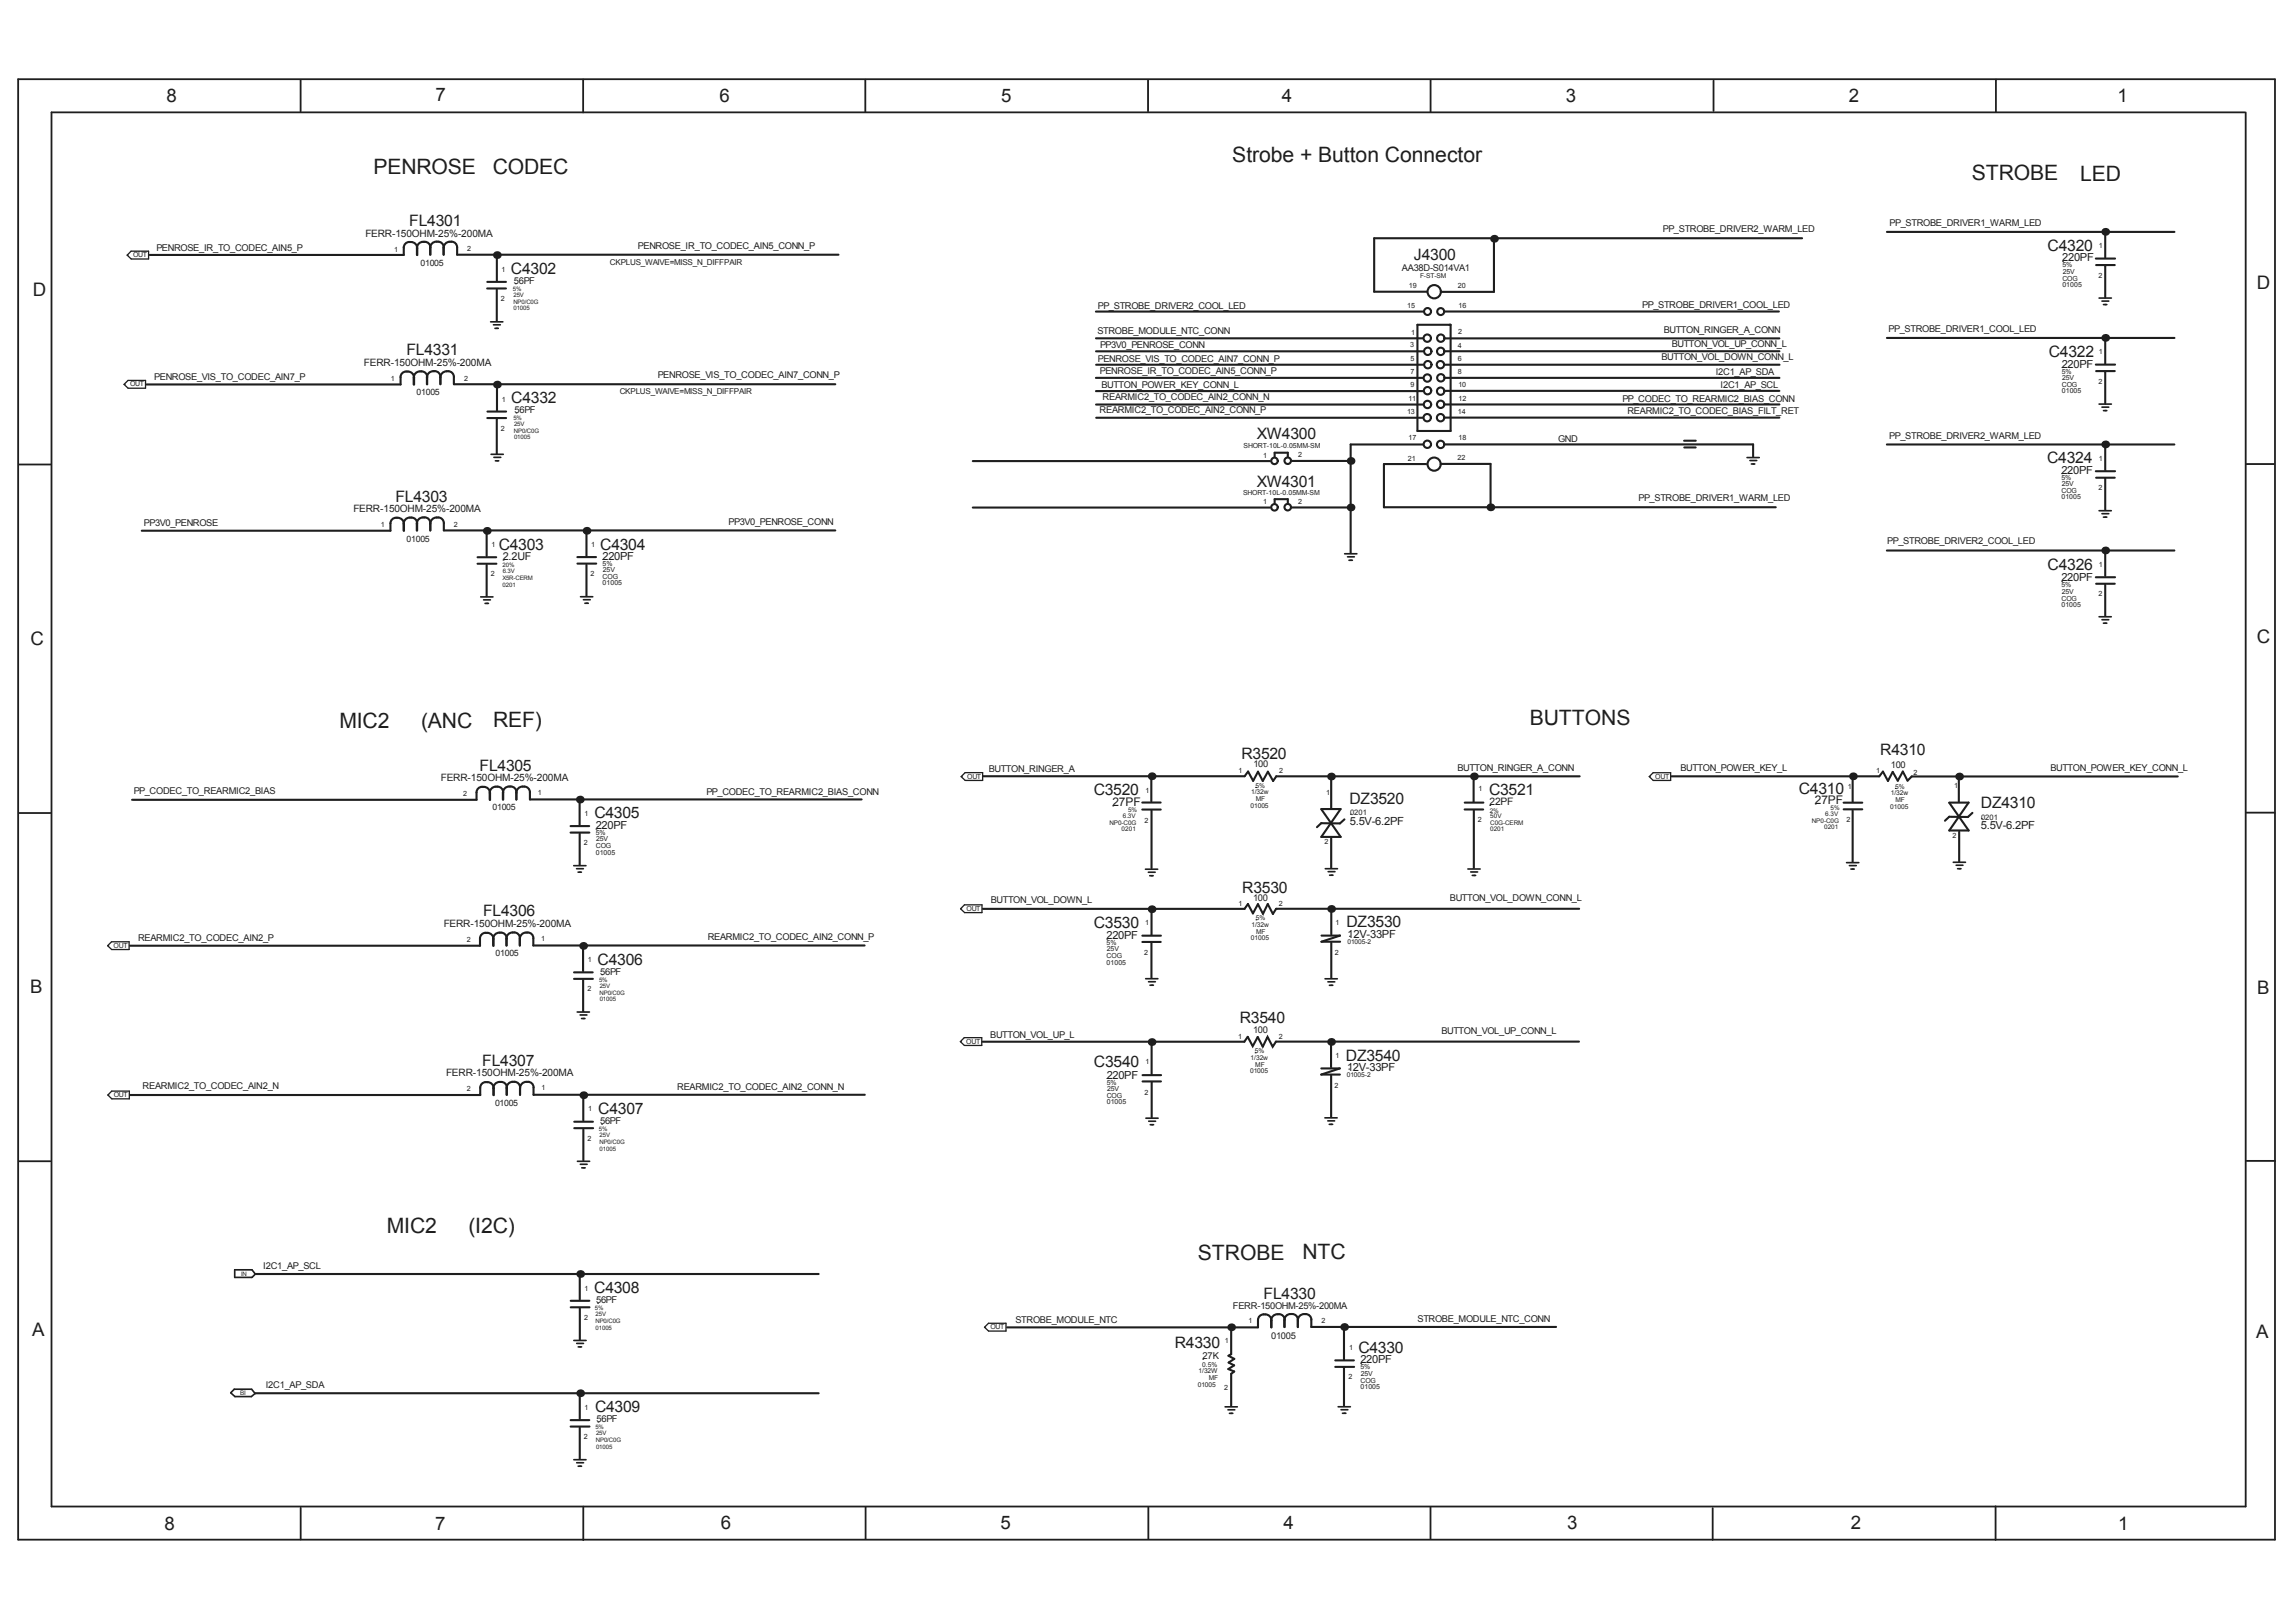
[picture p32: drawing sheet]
<svg xmlns="http://www.w3.org/2000/svg" width="297mm" height="210mm" viewBox="0 0 297 210" stroke-linecap="round" stroke-linejoin="round" font-family="sans-serif">
<defs><g id="words">
<g font-size="2.7" fill="#1e1e1e">
<text x="48.3" y="22.5">PENROSE</text>
<text x="63.8" y="22.6">CODEC</text>
<text x="159.4" y="20.9">Strobe + Button Connector</text>
<text x="255.1" y="23.3">STROBE</text>
<text x="269.1" y="23.4">LED</text>
<text x="43.9" y="94.2">MIC2</text>
<text x="54.5" y="94.3">(ANC</text>
<text x="63.8" y="94.1">REF)</text>
<text x="197.9" y="93.8">BUTTONS</text>
<text x="50.1" y="159.6">MIC2</text>
<text x="60.6" y="159.5">(I2C)</text>
<text x="155" y="163">STROBE</text>
<text x="168.5" y="162.9">NTC</text>
</g>
<g font-size="2.4" fill="#1e1e1e">
<text x="21.6" y="13.3">8</text>
<text x="56.3" y="13.1">7</text>
<text x="93.1" y="13.3">6</text>
<text x="129.5" y="13.2">5</text>
<text x="165.8" y="13.3">4</text>
<text x="202.6" y="13.2">3</text>
<text x="239.2" y="13.1">2</text>
<text x="274" y="13.2">1</text>
<text x="4.2" y="38.3">D</text>
<text x="292" y="37.4">D</text>
<text x="3.9" y="83.4">C</text>
<text x="292" y="83.3">C</text>
<text x="3.9" y="128.4">B</text>
<text x="292" y="128.6">B</text>
<text x="4.2" y="172.9">A</text>
<text x="291.9" y="173.1">A</text>
<text x="21.3" y="198">8</text>
<text x="56.3" y="197.9">7</text>
<text x="93.3" y="197.9">6</text>
<text x="129.4" y="197.9">5</text>
<text x="166.1" y="197.9">4</text>
<text x="202.7" y="197.9">3</text>
<text x="239.4" y="197.9">2</text>
<text x="274" y="198">1</text>
</g>
<g font-size="2" fill="#1e1e1e">
<text x="52.9" y="29.3">FL4301</text>
<text x="66.1" y="35.5">C4302</text>
<text x="182.9" y="33.7">J4300</text>
<text x="264.9" y="32.4">C4320</text>
<text x="52.6" y="45.9">FL4331</text>
<text x="265.1" y="46.2">C4322</text>
<text x="66.1" y="52.1">C4332</text>
<text x="162.6" y="56.9">XW4300</text>
<text x="264.8" y="59.9">C4324</text>
<text x="51.2" y="65">FL4303</text>
<text x="162.6" y="63.1">XW4301</text>
<text x="64.5" y="71.1">C4303</text>
<text x="77.7" y="71.2">C4304</text>
<text x="264.9" y="73.7">C4326</text>
<text x="62" y="99.8">FL4305</text>
<text x="160.6" y="98.2">R3520</text>
<text x="243.3" y="97.7">R4310</text>
<text x="76.9" y="105.9">C4305</text>
<text x="141.5" y="102.8">C3520</text>
<text x="174.6" y="104">DZ3520</text>
<text x="192.6" y="102.9">C3521</text>
<text x="232.7" y="102.7">C4310</text>
<text x="256.3" y="104.5">DZ4310</text>
<text x="62.5" y="118.6">FL4306</text>
<text x="160.7" y="115.6">R3530</text>
<text x="174.2" y="120">DZ3530</text>
<text x="77.3" y="124.8">C4306</text>
<text x="141.5" y="120">C3530</text>
<text x="62.4" y="137.9">FL4307</text>
<text x="160.4" y="132.4">R3540</text>
<text x="174.1" y="137.3">DZ3540</text>
<text x="141.5" y="138">C3540</text>
<text x="77.4" y="144.1">C4307</text>
<text x="76.9" y="167.3">C4308</text>
<text x="163.5" y="168.1">FL4330</text>
<text x="152" y="174.5">R4330</text>
<text x="175.7" y="175">C4330</text>
<text x="77" y="182.7">C4309</text>
</g>
<g font-size="1.5" fill="#1e1e1e">
<text x="143.9" y="104.3">27PF</text>
<text x="234.8" y="104.1">27PF</text>
</g>
<g font-size="1.4" fill="#1e1e1e">
<text x="266.8" y="33.8">220PF</text>
<text x="266.7" y="47.6">220PF</text>
<text x="266.7" y="61.3">220PF</text>
<text x="65" y="72.5">2.2UF</text>
<text x="78" y="72.4">220PF</text>
<text x="266.7" y="75.2">220PF</text>
<text x="77.1" y="107.3">220PF</text>
<text x="174.6" y="106.7">5.5V-6.2PF</text>
<text x="256.3" y="107.3">5.5V-6.2PF</text>
<text x="143.2" y="121.6">220PF</text>
<text x="174.3" y="121.4">12V-33PF</text>
<text x="143.2" y="139.6">220PF</text>
<text x="174.3" y="138.6">12V-33PF</text>
<text x="176" y="176.5">220PF</text>
</g>
<g font-size="1.3" fill="#1e1e1e">
<text x="47.3" y="30.6">FERR-150OHM-25%-200MA</text>
<text x="47.1" y="47.4">FERR-150OHM-25%-200MA</text>
<text x="45.7" y="66.3">FERR-150OHM-25%-200MA</text>
<text x="57" y="101">FERR-150OHM-25%-200MA</text>
<text x="192.7" y="104.2">22PF</text>
<text x="57.4" y="120">FERR-150OHM-25%-200MA</text>
<text x="57.7" y="139.3">FERR-150OHM-25%-200MA</text>
</g>
<g font-size="1.2" fill="#1e1e1e">
<text x="244.5" y="29.3">PP_STROBE_DRIVER1_WARM_LED</text>
<text x="20.2" y="32.5">PENROSE_IR_TO_CODEC_AIN5_P</text>
<text x="82.5" y="32.2">PENROSE_IR_TO_CODEC_AIN5_CONN_P</text>
<text x="181.4" y="35">AA38D-S014VA1</text>
<text x="215.1" y="30.1">PP_STROBE_DRIVER2_WARM_LED</text>
<text x="66.5" y="36.7">56PF</text>
<text x="142" y="39.9">PP_STROBE_DRIVER2_COOL_LED</text>
<text x="212.5" y="39.9">PP_STROBE_DRIVER1_COOL_LED</text>
<text x="142" y="43.2">STROBE_MODULE_NTC_CONN</text>
<text x="142" y="46.9">PENROSE_VIS_TO_CODEC_AIN7_CONN_P</text>
<text x="142.3" y="45.1">PP3V0_PENROSE_CONN</text>
<text x="214.9" y="46.6">BUTTON_VOL_DOWN_CONN_L</text>
<text x="215.2" y="43.1">BUTTON_RINGER_A_CONN</text>
<text x="216.3" y="44.9">BUTTON_VOL_UP_CONN_L</text>
<text x="244.3" y="43">PP_STROBE_DRIVER1_COOL_LED</text>
<text x="20" y="49.2">PENROSE_VIS_TO_CODEC_AIN7_P</text>
<text x="66.6" y="53.4">56PF</text>
<text x="85.1" y="48.9">PENROSE_VIS_TO_CODEC_AIN7_CONN_P</text>
<text x="142.3" y="53.5">REARMIC2_TO_CODEC_AIN2_CONN_P</text>
<text x="142.3" y="48.4">PENROSE_IR_TO_CODEC_AIN5_CONN_P</text>
<text x="142.5" y="50.2">BUTTON_POWER_KEY_CONN_L</text>
<text x="142.6" y="51.8">REARMIC2_TO_CODEC_AIN2_CONN_N</text>
<text x="209.9" y="52">PP_CODEC_TO_REARMIC2_BIAS_CONN</text>
<text x="210.5" y="53.6">REARMIC2_TO_CODEC_BIAS_FILT_RET</text>
<text x="222" y="48.5">I2C1_AP_SDA</text>
<text x="222.6" y="50.2">I2C1_AP_SCL</text>
<text x="201.6" y="57.2">GND</text>
<text x="244.4" y="56.8">PP_STROBE_DRIVER2_WARM_LED</text>
<text x="212" y="64.9">PP_STROBE_DRIVER1_WARM_LED</text>
<text x="18.6" y="68">PP3V0_PENROSE</text>
<text x="94.3" y="68">PP3V0_PENROSE_CONN</text>
<text x="244.2" y="70.4">PP_STROBE_DRIVER2_COOL_LED</text>
<text x="127.9" y="99.9">BUTTON_RINGER_A</text>
<text x="162.2" y="99.3">100</text>
<text x="188.5" y="99.8">BUTTON_RINGER_A_CONN</text>
<text x="217.4" y="99.8">BUTTON_POWER_KEY_L</text>
<text x="244.6" y="99.3">100</text>
<text x="265.3" y="99.8">BUTTON_POWER_KEY_CONN_L</text>
<text x="17.3" y="102.8">PP_CODEC_TO_REARMIC2_BIAS</text>
<text x="91.4" y="102.9">PP_CODEC_TO_REARMIC2_BIAS_CONN</text>
<text x="128.2" y="116.9">BUTTON_VOL_DOWN_L</text>
<text x="162.1" y="116.6">100</text>
<text x="187.6" y="116.6">BUTTON_VOL_DOWN_CONN_L</text>
<text x="17.9" y="121.7">REARMIC2_TO_CODEC_AIN2_P</text>
<text x="91.6" y="121.7">REARMIC2_TO_CODEC_AIN2_CONN_P</text>
<text x="77.7" y="126.1">56PF</text>
<text x="128.1" y="134.4">BUTTON_VOL_UP_L</text>
<text x="162.1" y="133.7">100</text>
<text x="186.5" y="133.8">BUTTON_VOL_UP_CONN_L</text>
<text x="18.5" y="140.9">REARMIC2_TO_CODEC_AIN2_N</text>
<text x="87.6" y="141">REARMIC2_TO_CODEC_AIN2_CONN_N</text>
<text x="77.6" y="145.5">56PF</text>
<text x="34.1" y="164.2">I2C1_AP_SCL</text>
<text x="77.1" y="168.7">56PF</text>
<text x="131.4" y="171.2">STROBE_MODULE_NTC</text>
<text x="159.5" y="169.3">FERR-150OHM-25%-200MA</text>
<text x="164.5" y="173.2">01005</text>
<text x="183.4" y="171">STROBE_MODULE_NTC_CONN</text>
<text x="34.4" y="179.7">I2C1_AP_SDA</text>
<text x="155.6" y="175.9">27K</text>
<text x="77.2" y="184">56PF</text>
</g>
<g font-size="1.1" fill="#1e1e1e">
<text x="54.4" y="34.4">01005</text>
<text x="53.9" y="51.1">01005</text>
<text x="52.6" y="70.1">01005</text>
<text x="63.7" y="104.8">01005</text>
<text x="64.1" y="123.7">01005</text>
<text x="64" y="143.1">01005</text>
</g>
<g font-size="1" fill="#1e1e1e">
<text x="78.9" y="34.3">CKPLUS_WAIVE=MISS_N_DIFFPAIR</text>
<text x="80.2" y="51">CKPLUS_WAIVE=MISS_N_DIFFPAIR</text>
<text x="174.7" y="105.5">0201</text>
<text x="256.3" y="106.1">0201</text>
</g>
<g font-size=".9" fill="#1e1e1e">
<text x="17.2" y="33.3">OUT</text>
<text x="51" y="32.6">1</text>
<text x="60.5" y="32.5">2</text>
<text x="64.9" y="35.2">1</text>
<text x="266.8" y="34.6">5%</text>
<text x="266.9" y="35.4">25V</text>
<text x="271.5" y="35.9">2</text>
<text x="271.5" y="32.1">1</text>
<text x="64.8" y="39">2</text>
<text x="182" y="39.8">15</text>
<text x="182.3" y="37.3">19</text>
<text x="183.7" y="36">F-ST-SM</text>
<text x="188.6" y="37.3">20</text>
<text x="188.7" y="39.9">16</text>
<text x="266.8" y="37.2">01005</text>
<text x="266.8" y="36.3">COG</text>
<text x="182.4" y="45">3</text>
<text x="182.5" y="46.7">5</text>
<text x="182.6" y="43.3">1</text>
<text x="188.6" y="45">4</text>
<text x="188.6" y="46.7">6</text>
<text x="188.6" y="43.2">2</text>
<text x="271.5" y="45.9">1</text>
<text x="16.8" y="50">OUT</text>
<text x="50.6" y="49.3">1</text>
<text x="60" y="49.3">2</text>
<text x="64.9" y="52">1</text>
<text x="182" y="53.6">13</text>
<text x="182.2" y="51.9">11</text>
<text x="182.5" y="48.4">7</text>
<text x="182.5" y="50.1">9</text>
<text x="188.6" y="48.4">8</text>
<text x="188.6" y="53.6">14</text>
<text x="188.7" y="50.1">10</text>
<text x="188.7" y="51.9">12</text>
<text x="266.7" y="48.4">5%</text>
<text x="266.7" y="50.9">01005</text>
<text x="266.7" y="50.1">COG</text>
<text x="266.8" y="49.2">25V</text>
<text x="271.5" y="49.7">2</text>
<text x="64.8" y="55.7">2</text>
<text x="160.9" y="58">SHORT-10L-0.05MM-SM</text>
<text x="163.4" y="59.2">1</text>
<text x="168" y="59.2">2</text>
<text x="182.1" y="59.6">21</text>
<text x="182.2" y="57">17</text>
<text x="188.6" y="59.6">22</text>
<text x="188.7" y="57">18</text>
<text x="271.5" y="59.7">1</text>
<text x="160.8" y="64.1">SHORT-10L-0.05MM-SM</text>
<text x="163.4" y="65.2">1</text>
<text x="168" y="65.2">2</text>
<text x="266.7" y="62.1">5%</text>
<text x="266.7" y="64.6">01005</text>
<text x="266.7" y="63.8">COG</text>
<text x="266.7" y="62.9">25V</text>
<text x="271.5" y="63.5">2</text>
<text x="49.3" y="68.3">1</text>
<text x="58.7" y="68.2">2</text>
<text x="63.6" y="70.8">1</text>
<text x="76.5" y="70.8">1</text>
<text x="63.5" y="74.6">2</text>
<text x="76.4" y="74.6">2</text>
<text x="78" y="73.2">5%</text>
<text x="78" y="74.9">COG</text>
<text x="78" y="75.7">01005</text>
<text x="78" y="74">25V</text>
<text x="266.7" y="76">5%</text>
<text x="266.7" y="77.7">COG</text>
<text x="266.7" y="76.8">25V</text>
<text x="271.5" y="77.2">2</text>
<text x="271.5" y="73.4">1</text>
<text x="266.7" y="78.6">01005</text>
<text x="125.1" y="100.8">OUT</text>
<text x="160.2" y="100.1">1</text>
<text x="162.4" y="102">5%</text>
<text x="165.5" y="100.1">2</text>
<text x="214.1" y="100.8">OUT</text>
<text x="242.7" y="100.1">1</text>
<text x="247.5" y="100.2">2</text>
<text x="59.9" y="102.9">2</text>
<text x="69.6" y="102.9">1</text>
<text x="75.6" y="105.6">1</text>
<text x="148.1" y="106.4">2</text>
<text x="148.2" y="102.6">1</text>
<text x="161.8" y="104.5">01005</text>
<text x="161.9" y="102.8">1/32w</text>
<text x="162.5" y="103.7">MF</text>
<text x="171.6" y="102.9">1</text>
<text x="191.2" y="106.4">2</text>
<text x="191.3" y="102.4">1</text>
<text x="238.9" y="106.3">2</text>
<text x="239.1" y="102.1">1</text>
<text x="244.6" y="104.7">01005</text>
<text x="244.6" y="102.9">1/32w</text>
<text x="245.2" y="102.1">5%</text>
<text x="245.2" y="103.8">MF</text>
<text x="252.8" y="102">1</text>
<text x="75.5" y="109.4">2</text>
<text x="77.1" y="108.1">5%</text>
<text x="77.1" y="109.8">COG</text>
<text x="77.1" y="110.6">01005</text>
<text x="77.1" y="108.9">25V</text>
<text x="171.4" y="109.3">2</text>
<text x="252.6" y="108.4">2</text>
<text x="125" y="117.9">OUT</text>
<text x="148.2" y="119.7">1</text>
<text x="160.2" y="117.3">1</text>
<text x="161.9" y="119.9">1/32w</text>
<text x="162.5" y="119.1">5%</text>
<text x="165.5" y="117.2">2</text>
<text x="172.8" y="119.7">1</text>
<text x="14.7" y="122.7">OUT</text>
<text x="60.4" y="121.8">2</text>
<text x="70" y="121.8">1</text>
<text x="76.1" y="124.5">1</text>
<text x="143.2" y="122.3">5%</text>
<text x="143.2" y="124.9">01005</text>
<text x="143.2" y="124">COG</text>
<text x="143.2" y="123.1">25V</text>
<text x="148" y="123.6">2</text>
<text x="161.8" y="121.7">01005</text>
<text x="162.5" y="120.8">MF</text>
<text x="172.7" y="123.6">2</text>
<text x="174.3" y="122.2">01005-2</text>
<text x="76" y="128.3">2</text>
<text x="125" y="135.1">OUT</text>
<text x="148.2" y="137.7">1</text>
<text x="160.2" y="134.5">1</text>
<text x="161.8" y="137.1">1/32w</text>
<text x="162.4" y="136.3">5%</text>
<text x="165.4" y="134.4">2</text>
<text x="172.8" y="136.9">1</text>
<text x="14.7" y="142">OUT</text>
<text x="60.4" y="141.2">2</text>
<text x="70.1" y="141.1">1</text>
<text x="76.1" y="143.8">1</text>
<text x="143.2" y="140.4">5%</text>
<text x="143.2" y="142.1">COG</text>
<text x="143.2" y="142.9">01005</text>
<text x="143.2" y="141.2">25V</text>
<text x="148" y="141.6">2</text>
<text x="161.7" y="138.9">01005</text>
<text x="162.4" y="138.1">MF</text>
<text x="172.7" y="140.8">2</text>
<text x="174.2" y="139.4">01005-2</text>
<text x="76" y="147.6">2</text>
<text x="75.6" y="167">1</text>
<text x="75.6" y="170.8">2</text>
<text x="128.1" y="172">OUT</text>
<text x="158.5" y="173.8">1</text>
<text x="161.5" y="171.2">1</text>
<text x="170.9" y="171.2">2</text>
<text x="155" y="179.5">01005</text>
<text x="155" y="177.7">1/32W</text>
<text x="155.5" y="176.9">0.5%</text>
<text x="156.4" y="178.6">MF</text>
<text x="158.4" y="179.9">2</text>
<text x="174.5" y="178.5">2</text>
<text x="174.5" y="174.7">1</text>
<text x="176" y="177.2">5%</text>
<text x="176" y="178.9">COG</text>
<text x="176" y="179.8">01005</text>
<text x="176" y="178">25V</text>
<text x="75.6" y="182.5">1</text>
<text x="75.5" y="186.2">2</text>
</g>
<g font-size=".8" fill="#1e1e1e">
<text x="66.3" y="37.6">5%</text>
<text x="66.4" y="39.3">NP0/C0G</text>
<text x="66.4" y="38.4">25V</text>
<text x="66.4" y="40.1">01005</text>
<text x="66.4" y="54.4">5%</text>
<text x="66.5" y="56">NP0/C0G</text>
<text x="66.5" y="56.9">01005</text>
<text x="66.5" y="55.1">25V</text>
<text x="65" y="75">X5R-CERM</text>
<text x="65" y="75.9">0201</text>
<text x="65" y="73.4">20%</text>
<text x="65" y="74.2">6.3V</text>
<text x="143.5" y="106.7">NP0-C0G</text>
<text x="145.1" y="107.6">0201</text>
<text x="145.3" y="105.9">6.3V</text>
<text x="145.9" y="105.1">5%</text>
<text x="192.7" y="105.1">2%</text>
<text x="192.8" y="107.6">0201</text>
<text x="192.8" y="106.7">C0G-CERM</text>
<text x="192.8" y="105.9">50V</text>
<text x="234.4" y="106.5">NP0-C0G</text>
<text x="236" y="107.3">0201</text>
<text x="236.1" y="105.6">6.3V</text>
<text x="236.8" y="104.9">5%</text>
<text x="77.5" y="127">5%</text>
<text x="77.6" y="128.7">NP0/C0G</text>
<text x="77.6" y="127.8">25V</text>
<text x="77.6" y="129.6">01005</text>
<text x="77.5" y="146.4">5%</text>
<text x="77.6" y="148.1">NP0/C0G</text>
<text x="77.6" y="147.2">25V</text>
<text x="77.6" y="148.9">01005</text>
<text x="31.2" y="165.1">IN</text>
<text x="77" y="169.6">5%</text>
<text x="77" y="171.2">NP0/C0G</text>
<text x="77.1" y="170.4">25V</text>
<text x="77.1" y="172.1">01005</text>
<text x="31.1" y="180.5">BI</text>
<text x="77" y="184.9">5%</text>
<text x="77.1" y="185.7">25V</text>
<text x="77.1" y="186.6">NP0/C0G</text>
<text x="77.1" y="187.5">01005</text>
</g>
</g></defs>
<g fill="none" stroke="#1e1e1e" stroke-width=".27">
<path d="M19.4 33h32.8v-1a.88 .88 0 0 1 .9-.7 .88 .88 0 0 1 .9 .8v.9M55.6 32.1v.9M55.7 33v-1a.88 .88 0 0 0-.9-.7 .88 .88 0 0 0-.9 .8v.9M57.4 32.1a.88 .88 0 0 1 .8-.8 .88 .88 0 0 1 .9 .7v1h49.4M57.4 32v1M57.4 32a.88 .88 0 0 0-.9-.7 .88 .88 0 0 0-.8 .8M63 37.3h2.5M63 36.5h2.5M64.3 37.5v4M64.3 33.2v3.1M193.3 31.1v6.7h-6.8M233.1 30.8h-55.3v7h6.8"/>
<path d="M244.1 30h37.2M271.1 33.5h2.5M271.2 34.3h2.4M272.4 30.1v3.2M272.4 34.4v4.1M18.9 49.8h32.9v-1a.89 .89 0 0 1 .9-.7 .89 .89 0 0 1 .9 .8v.9M55.3 49.7v-.9a.88 .88 0 0 0-.9-.7 .88 .88 0 0 0-.9 .8v.9M57 49.7v-.9a.88 .88 0 0 0-.9-.8 .88 .88 0 0 0-.9 .8v.9M57.8 48.1a.8 .8 0 0 0-.8 .8v.8M57.8 48a.78 .78 0 0 1 .9 .8v.9h49.4M63 54.1h2.5M63.1 53.3h2.4"/>
<path d="M64.3 54.2v4.5M64.3 49.9v3.2M125.9 59.7h38.4M141.8 48.9h42.3M141.8 40.3h42.3M141.8 50.6h42.3M141.8 43.8h42.3M141.8 45.5h42.3M141.8 52.4h42.3M141.8 47.2h42.3M141.8 54.1h42.3M164.9 59.1v-.5h1.7v.5"/>
<path d="M167.1 59.7h7.3M183.4 42h4.3v13.8h-4.3zM184.1 57.5h-9.4v14M186.9 43.8h43.3M186.9 54h43.3M186.9 50.6h43.3M186.9 48.9h43.3M186.9 40.3h43.2M186.9 45.5h43.3M186.9 52.3h43.3M187 47.2h43.2M187 57.5h39.8v1.6"/>
<path d="M217.9 57h1.5M217.9 57.9h1.5M244.1 57.5h37.2M244.1 43.7h37.2M271.1 47.2h2.5M271.2 48h2.4M272.4 43.8v3.2M272.4 48.1v4.1M272.4 57.6v3.2M18.3 68.7h32.2M50.5 68.7v-1a.88 .88 0 0 1 .9-.7 .88 .88 0 0 1 .9 .8v.9M53.9 68.7v-.9a.88 .88 0 0 1 .9-.8 .88 .88 0 0 1 .9 .7v1"/>
<path d="M54 68.7v-1a.88 .88 0 0 0-.9-.7 .88 .88 0 0 0-.9 .8v.9M56.7 67a.85 .85 0 0 0-1 .8M56.7 67a.73 .73 0 0 1 .7 .7v.9h50.7M61.8 73h2.4M61.8 72.1h2.4M63 68.8v3.2M63 73.1v4.1M74.7 72.1h2.4M74.7 72.9h2.4M75.9 68.8v3.1M75.9 73.1v4M125.9 65.7h38.4"/>
<path d="M164.9 65.1v-.5h1.7v.5M167.1 65.7h7.3M184.5 60.1h-5.5v5.5h50.7M186.5 60h6.3v5.5M244.1 71.2h37.2M271.1 61h2.5M271.1 74.7h2.5M271.2 61.8h2.4M271.2 75.5h2.4M272.4 61.9v4.1M272.4 71.3v3.2M272.4 75.6v4.1"/>
<path d="M17.1 103.5h44.5v-1a.88 .88 0 0 1 1-.7 .88 .88 0 0 1 .8 .8v.9M65.1 102.6v.9M65.1 102.6a.88 .88 0 0 1 .8-.8 .88 .88 0 0 1 .9 .7v1M65.1 103.5v-1a.88 .88 0 0 0-.9-.7 .88 .88 0 0 0-.8 .8v.9M66.8 102.6a.88 .88 0 0 1 .8-.8 .88 .88 0 0 1 1 .7v1h42.9M73.8 107.7h2.4M73.8 106.9h2.4M75 103.6v3.1M75 107.9v4.1M127.2 100.5h33.8l.5-.7 .6 1.3 .7-1.2 .6 1.2 .6-1.2 .7 1.2 .4-.6h39.3M147.8 103.9h2.4M147.8 104.8h2.4"/>
<path d="M148.9 100.7v3M149 104.9v7.4M149 117.8v3.2M170.9 104.7h2.5l-2.5 3.6h2.5l-2.5-3.6M170.9 106.5l-.5 .5M172.2 100.7v3.9M172.2 108.5v3.8M172.2 117.7v3.2M173.9 106l-.5 .6-2.5-.1M189.5 104.8h2.4M189.5 103.9h2.4M190.6 100.8v3"/>
<path d="M190.7 104.9v7.4M204.3 117.6h-39.2l-.4 .7-.7-1.3-.6 1.3-.7-1.3-.6 1.2-.7-1.2-.4 .6h-33.8M216.2 100.5h26.9l.5-.6 .6 1.2 .7-1.2 .6 1.1 .7-1.2 .6 1.2 .5-.5h34.4M238.5 103.9h2.4M238.5 104.7h2.4M239.7 100.7v3.1M239.7 104.9v6.6M252.2 103.9h2.5l-2.5 3.6h2.5l-2.5-3.6M253.4 100.8v2.9M253.5 107.6v3.9M255.2 105.2l-.6 .5h-2.4l-.6 .5M16.8 122.4h45.3v-1a.88 .88 0 0 1 .9-.7 .88 .88 0 0 1 .8 .8v.9"/>
<path d="M65.5 122.4v-.9a.88 .88 0 0 1 .8-.8 .88 .88 0 0 1 1 .7l-.1 1M65.6 122.4v-1a.88 .88 0 0 0-1-.7 .88 .88 0 0 0-.8 .8v.9M68.3 140a.73 .73 0 0 1 .7 .7v1h42.9M69 121.4v1h42.9M69 121.4a.88 .88 0 0 0-.9-.7 .88 .88 0 0 0-.8 .8M74.3 126.7h2.4M74.3 125.8h2.4M75.4 122.5v3.2M75.4 126.8v4.1M147.8 121.1h2.4M147.8 121.9h2.4M147.8 139.1h2.4"/>
<path d="M147.8 139.9h2.4M149 122v4.5M149 134.9v4.1M170.9 138.3h2.4l-2.4 .8h2.4M171 121.1h2.4l-2.4 .8h2.4M172.2 134.9v3.2M172.2 139.2v5.4M172.2 122v4.6M204.3 134.8h-39.2l-.5 .7-.6-1.3-.6 1.3-.7-1.3-.6 1.2-.7-1.2-.4 .6h-33.9M16.8 141.7h45.3M62.1 141.7v-.9a.88 .88 0 0 1 .9-.8 .88 .88 0 0 1 .9 .8v.9M65.5 141.7v-.9a.88 .88 0 0 1 .9-.8 .88 .88 0 0 1 .9 .7v1"/>
<path d="M65.6 141.7v-1a.88 .88 0 0 0-.9-.7 .88 .88 0 0 0-.9 .8v.9M68.3 140a.85 .85 0 0 0-1 .8M74.3 146h2.4M74.3 145.2h2.4M75.5 141.9v3.1M75.5 146.2v4M149 140v4.6M33 164.9h72.9M73.8 169.2h2.5M73.8 168.3h2.4M75 165v3.2M75 169.3v4.1"/>
<path d="M130.3 171.8h32.5v-1a.88 .88 0 0 1 .9-.7 .88 .88 0 0 1 .8 .8v.9M159.3 172.1v3.1l-.4 .2 .8 .5-.7 .4 .7 .4-.8 .5 .8 .3-.4 .3v4.1M164.4 170.9v.9M166.2 171.7v-.8a.88 .88 0 0 1 .8-.9 .88 .88 0 0 1 .9 .8v.9M166.2 170.8v.9M166.2 170.8a.88 .88 0 0 0-.9-.7 .88 .88 0 0 0-.8 .8M169.6 170.8v.9M169.6 171.7h31.7M169.7 170.8a.88 .88 0 0 0-1-.8 .88 .88 0 0 0-.8 .9M172.7 176.9h2.5M172.7 176h2.5M173.9 171.9v4"/>
<path d="M173.9 177v4.9M33 180.3h72.9M73.8 184.6h2.5M73.8 183.8h2.4M75 180.5v3.1M75 184.8v4"/>
<circle cx="185.5" cy="37.8" r=".86"/>
<circle cx="164.9" cy="59.6" r=".42"/>
<circle cx="166.6" cy="59.6" r=".42"/>
<circle cx="184.6" cy="54.1" r=".48"/>
<circle cx="184.6" cy="43.8" r=".48"/>
<circle cx="184.7" cy="48.9" r=".48"/>
<circle cx="184.7" cy="57.5" r=".48"/>
<circle cx="184.7" cy="52.3" r=".48"/>
<circle cx="184.7" cy="40.3" r=".45"/>
<circle cx="184.7" cy="50.6" r=".48"/>
<circle cx="184.7" cy="45.5" r=".48"/>
<circle cx="184.7" cy="47.2" r=".48"/>
<circle cx="186.4" cy="47.2" r=".48"/>
<circle cx="186.4" cy="54.1" r=".48"/>
<circle cx="186.4" cy="50.6" r=".48"/>
<circle cx="186.4" cy="52.3" r=".48"/>
<circle cx="186.4" cy="57.5" r=".48"/>
<circle cx="186.4" cy="40.3" r=".45"/>
<circle cx="186.4" cy="45.5" r=".48"/>
<circle cx="186.4" cy="43.8" r=".48"/>
<circle cx="186.4" cy="48.9" r=".48"/>
<circle cx="164.9" cy="65.7" r=".42"/>
<circle cx="166.6" cy="65.6" r=".42"/>
<circle cx="185.5" cy="60.1" r=".85"/>
</g>
<g fill="none" stroke="#1e1e1e" stroke-width=".22">
<path d="M271.6 38.6h1.6M271.9 39h.9M272.1 39.4h.5M63.5 41.6h1.6M63.5 58.8h1.6M63.8 42h.9M63.9 59.2h.9M64 42.5h.5M64.1 59.6h.4M226 59.2h1.6M226.4 59.6h.9M271.6 52.3h1.6"/>
<path d="M271.9 52.7h.9M272.1 53.1h.5M62.2 77.2h1.6M62.6 77.6h.8M62.8 78.1h.4M75.1 77.2h1.6M75.5 77.6h.9M75.7 78.1h.4M174 71.7h1.5M174.3 72.1h.9M174.5 72.5h.5M226.6 60h.4"/>
<path d="M271.6 79.8h1.5M271.6 66.1h1.5M271.9 66.5h.9M272.1 66.9h.5M271.9 80.2h.9M272.1 80.6h.5M74.2 112h1.6M74.6 112.4h.9M74.8 112.9h.4M148.2 112.5h1.6M148.6 112.9h.8M148.8 113.3h.4"/>
<path d="M171.5 112.4h1.5M171.8 112.8h.9M172 113.3h.5M189.9 112.5h1.6M190.3 112.8h.9M190.5 113.3h.4M238.9 111.6h1.6M239.3 112h.8M239.5 112.5h.4M252.7 111.6h1.6M253.1 112h.9M253.3 112.4h.4"/>
<path d="M74.7 131h1.6M75 131.3h.9M75.2 131.8h.5M148.2 126.7h1.6M148.6 127h.9M148.8 127.5h.4M171.4 126.7h1.6M171.8 127.1h.9M172 127.5h.4M74.7 150.3h1.6M75.1 150.7h.9M75.3 151.1h.4"/>
<path d="M148.2 144.7h1.6M148.6 145.1h.9M148.8 145.5h.4M171.4 144.7h1.6M171.8 145.1h.9M172 145.5h.4M30.4 164.3v1h2.2l.4-.4M30.4 164.3h2.2l.4 .6M32.6 179.8h-2.3l-.4 .4M32.6 179.8l.4 .5-.5 .4h-2.1l-.5-.5M74.2 173.5h1.6M74.6 173.9h.9"/>
<path d="M74.8 174.3h.4M74.2 188.9h1.6M74.6 189.3h.9M74.8 189.7h.4M158.5 182.1h1.6M158.9 182.4h.8M159.1 182.9h.4M173.1 182h1.6M173.5 182.4h.9M173.7 182.9h.4"/>
</g>
<path d="M17 32.5h2.2v1h-2.2l-.5-.5zM16 49.7l.6-.5h2.2v1h-2.2zM124.3 100.5l.6-.5h2.2v1h-2.2zM124.8 117.1h2.2v1h-2.2l-.5-.5zM213.4 100.5l.5-.5h2.2v1h-2.2zM13.9 122.4l.5-.5h2.3v1h-2.3zM124.7 134.3h2.3v1h-2.2l-.6-.5zM14 141.7l.5-.5h2.2v1h-2.2zM127.4 171.8l.5-.6h2.2v1.1h-2.2z" fill="none" stroke="#1e1e1e" stroke-width=".17"/>
<g fill="none" stroke="#1e1e1e" stroke-width=".23">
<path d="M2.3 10.2l292 .1v188.9h-292zM38.9 10.4v4M75.4 10.3v4.3M111.9 10.3v4.2M148.5 10.3v4.1M185.1 10.3v4.2M221.7 10.4v4M258.2 10.3v4.2M290.4 14.5h-283.7v180.5h283.8v-180.4M2.4 60.1h4.2M290.5 60.1h3.7M2.4 105.2h4.2"/>
<path d="M290.5 105.2h3.8M2.5 150.3h4M290.6 150.2h3.7M38.9 195.1v4.1M75.5 195v4.3M112 195v4.2M148.6 195.1v4.1M185.1 195v4.1M221.6 195.2v4.1M258.2 194.9v4.4"/>
</g>
<g fill="none" stroke="#1e1e1e" stroke-width=".13">
<path d="M16.5 33h.1M66.7 36.7h.1M266.8 33.8h.1M16.1 49.7h.1M66.8 53.4h.1M266.8 47.6h.1M65.1 72.5h.1M78 72.4h.1M266.7 75.2h.1M266.7 61.3h.1M77.1 107.3h.1M124.3 117.6h.1"/>
<path d="M124.4 100.5h.1M144 104.3h.1M162.4 101.9h.1M162.5 119h.1M174.7 105.4h.1M192.7 104.2h.1M213.4 100.5h.1M234.8 104h.1M245.2 102h.1M256.3 106h.1M14 122.4h.1M77.8 126.1h.1"/>
<path d="M124.3 134.8h.1M143.2 121.5h.1M143.2 139.6h.1M162.4 136.2h.1M174.6 121.2h.1M14 141.7h.1M77.8 145.5h.1M77.3 168.7h.1M127.4 171.8h.1M155.6 175.9h.1M176 176.4h.1M2.4 199.2h.1"/>
<path d="M77.4 184h.1"/>
</g>
<g fill="none" stroke="#1e1e1e" stroke-width=".19">
<path d="M272.3 39.4h.1M64.2 42.5h.1M64.3 59.6h.1M272.3 53.1h.1M63 78.1h.1M75.9 78.1h.1M174.7 72.5h.1M226.8 60h.1M272.3 66.9h.1M272.3 80.6h.1M149 113.3h.1M172.2 113.3h.1"/>
<path d="M190.7 113.3h.1M239.7 112.5h.1M253.5 112.4h.1M75.4 131.8h.1M149 127.5h.1M172.2 127.5h.1M75.5 151.1h.1M149 145.5h.1M172.2 145.5h.1M75 174.3h.1M75 189.7h.1M159.3 182.9h.1"/>
<path d="M173.9 182.9h.1"/>
</g>
<path d="M29.8 180.2h.1" fill="none" stroke="#1e1e1e" stroke-width=".14"/>
<path d="M33 164.9h.1" fill="none" stroke="#1e1e1e" stroke-width=".21"/>
<g fill="#1e1e1e">
<circle cx="75.5" cy="141.7" r=".5"/>
<circle cx="75.4" cy="122.4" r=".5"/>
</g>
<path d="M75 112.9h.1" fill="none" stroke="#1e1e1e" stroke-width=".19"/>
<g fill="#1e1e1e">
<circle cx="75" cy="103.5" r=".5"/>
<circle cx="149" cy="117.7" r=".5"/>
<circle cx="149" cy="100.5" r=".5"/>
<circle cx="159.3" cy="171.8" r=".5"/>
<circle cx="173.9" cy="171.7" r=".5"/>
</g>
<path d="M174.5 138.3h.1" fill="none" stroke="#1e1e1e" stroke-width=".13"/>
<g fill="#1e1e1e">
<circle cx="190.7" cy="100.5" r=".5"/>
<circle cx="239.7" cy="100.5" r=".5"/>
<circle cx="253.5" cy="100.5" r=".5"/>
<circle cx="272.4" cy="71.2" r=".5"/>
<circle cx="272.4" cy="43.7" r=".5"/>
<circle cx="63" cy="68.7" r=".5"/>
<circle cx="75.1" cy="180.3" r=".5"/>
<circle cx="75.1" cy="164.9" r=".5"/>
<circle cx="149" cy="134.9" r=".5"/>
<circle cx="272.4" cy="57.5" r=".5"/>
<circle cx="272.4" cy="30" r=".5"/>
<circle cx="64.3" cy="49.8" r=".5"/>
<circle cx="172.2" cy="117.6" r=".5"/>
<circle cx="172.2" cy="100.5" r=".5"/>
<circle cx="174.7" cy="65.7" r=".5"/>
<circle cx="174.7" cy="59.7" r=".5"/>
<circle cx="192.8" cy="65.7" r=".5"/>
<circle cx="193.3" cy="30.9" r=".5"/>
<circle cx="64.3" cy="33" r=".5"/>
<circle cx="75.9" cy="68.7" r=".5"/>
<circle cx="172.2" cy="134.8" r=".5"/>
</g>
<use href="#words"/>
</svg>
